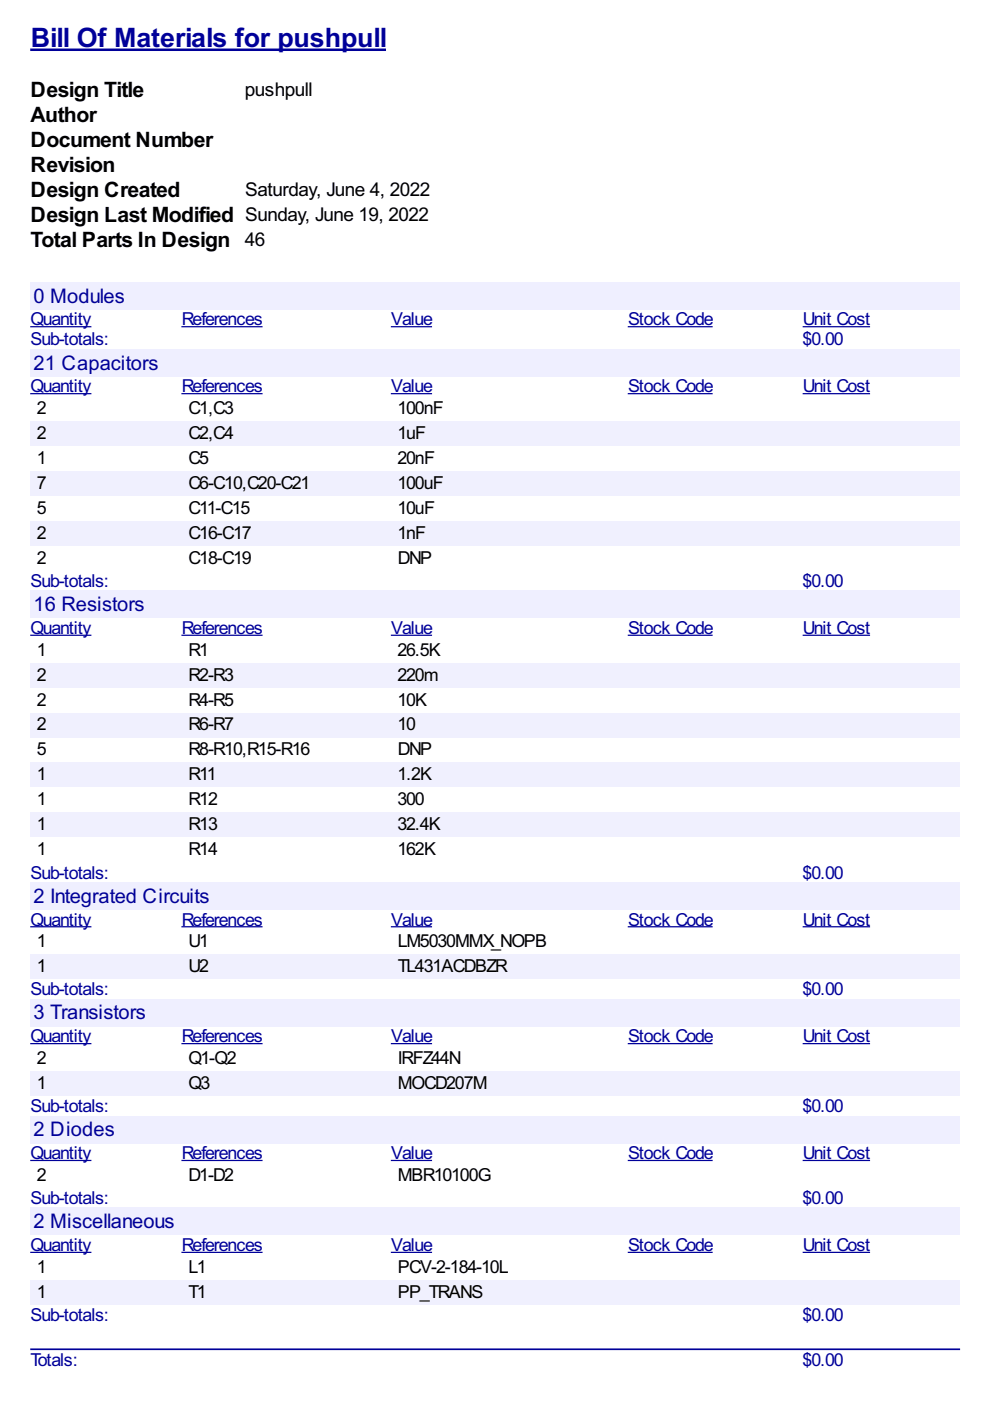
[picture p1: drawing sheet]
<svg xmlns="http://www.w3.org/2000/svg" width="210mm" height="297mm" viewBox="0 0 210 297" stroke-linecap="round" stroke-linejoin="round" font-family="sans-serif">
<defs><g id="words">
<text font-size="6.3" fill="#009" x="6.5" y="10">Bill Of Materials for pushpull</text>
<g font-size="5">
<text x="6.5" y="20.6">Design Title</text>
<text x="6.5" y="25.9">Author</text>
<text x="6.5" y="31.2">Document Number</text>
<text x="6.5" y="36.5">Revision</text>
<text x="6.5" y="41.8">Design Created</text>
<text x="6.5" y="47.1">Design Last Modified Sunday, June 19, 2022</text>
<text x="6.5" y="52.3">Total Parts In Design 46</text>
</g>
<g font-size="4.8" fill="#009">
<text x="7.1" y="64.2">0 Modules</text>
<text x="7.1" y="78.3">21 Capacitors</text>
<text x="7.1" y="129.6">16 Resistors</text>
<text x="7.1" y="191.4">2 Integrated Circuits</text>
<text x="7.1" y="216.2">3 Transistors</text>
<text x="7.1" y="240.9">2 Diodes</text>
<text x="7.1" y="260.4">2 Miscellaneous</text>
</g>
<g font-size="4.5">
<text x="51.9" y="20.3">pushpull</text>
<text x="52" y="41.5">Saturday, June 4, 2022</text>
</g>
<g font-size="4.2" fill="#009">
<text x="6.5" y="69">Quantity</text>
<text x="38.5" y="69">References</text>
<text x="82.9" y="69">Value</text>
<text x="133.2" y="69">Stock Code</text>
<text x="170.2" y="69">Unit Cost</text>
<text x="6.5" y="73.2">Sub-totals:</text>
<text x="170.2" y="73.2">$0.00</text>
<text x="6.5" y="83.2">Quantity</text>
<text x="38.5" y="83.2">References</text>
<text x="82.9" y="83.2">Value</text>
<text x="133.2" y="83.2">Stock Code</text>
<text x="170.2" y="83.2">Unit Cost</text>
<text x="6.5" y="124.5">Sub-totals:</text>
<text x="170.2" y="124.5">$0.00</text>
<text x="6.5" y="134.4">Quantity</text>
<text x="38.5" y="134.4">References</text>
<text x="82.9" y="134.4">Value</text>
<text x="133.2" y="134.4">Stock Code</text>
<text x="170.2" y="134.4">Unit Cost</text>
<text x="6.5" y="186.3">Sub-totals:</text>
<text x="170.2" y="186.3">$0.00</text>
<text x="6.5" y="196.2">Quantity</text>
<text x="38.5" y="196.2">References</text>
<text x="82.9" y="196.2">Value</text>
<text x="133.2" y="196.2">Stock Code</text>
<text x="170.2" y="196.2">Unit Cost</text>
<text x="6.5" y="211">Sub-totals:</text>
<text x="170.2" y="211">$0.00</text>
<text x="6.5" y="221">Quantity</text>
<text x="38.5" y="221">References</text>
<text x="82.9" y="221">Value</text>
<text x="133.2" y="221">Stock Code</text>
<text x="170.2" y="221">Unit Cost</text>
<text x="6.5" y="235.8">Sub-totals:</text>
<text x="170.2" y="235.8">$0.00</text>
<text x="6.5" y="245.8">Quantity</text>
<text x="38.5" y="245.8">References</text>
<text x="82.9" y="245.8">Value</text>
<text x="133.2" y="245.8">Stock Code</text>
<text x="170.2" y="245.8">Unit Cost</text>
<text x="6.5" y="255.3">Sub-totals:</text>
<text x="170.2" y="255.3">$0.00</text>
<text x="6.5" y="265.3">Quantity</text>
<text x="38.5" y="265.3">References</text>
<text x="82.9" y="265.3">Value</text>
<text x="133.2" y="265.3">Stock Code</text>
<text x="170.2" y="265.3">Unit Cost</text>
<text x="6.5" y="280.1">Sub-totals:</text>
<text x="170.2" y="280.1">$0.00</text>
<text x="6.5" y="289.7">Totals:</text>
<text x="170.2" y="289.7">$0.00</text>
</g>
<g font-size="4.2">
<text x="7.8" y="87.8">2</text>
<text x="39.9" y="87.8">C1,C3</text>
<text x="84.3" y="87.8">100nF</text>
<text x="7.8" y="93.1">2</text>
<text x="39.9" y="93.1">C2,C4</text>
<text x="84.3" y="93.1">1uF</text>
<text x="7.8" y="98.4">1</text>
<text x="39.9" y="98.4">C5</text>
<text x="84.3" y="98.4">20nF</text>
<text x="7.8" y="103.7">7</text>
<text x="39.9" y="103.7">C6-C10,C20-C21</text>
<text x="84.3" y="103.7">100uF</text>
<text x="7.8" y="108.9">5</text>
<text x="39.9" y="108.9">C11-C15</text>
<text x="84.3" y="108.9">10uF</text>
<text x="7.8" y="114.2">2</text>
<text x="7.8" y="119.5">2</text>
<text x="39.9" y="114.2">C16-C17</text>
<text x="39.9" y="119.5">C18-C19</text>
<text x="84.3" y="114.2">1nF</text>
<text x="84.3" y="119.5">DNP</text>
<text x="7.8" y="139">1</text>
<text x="39.9" y="139">R1</text>
<text x="84.3" y="139">26.5K</text>
<text x="7.8" y="144.3">2</text>
<text x="7.8" y="149.6">2</text>
<text x="39.9" y="144.3">R2-R3</text>
<text x="39.9" y="149.6">R4-R5</text>
<text x="84.3" y="144.3">220m</text>
<text x="84.3" y="149.6">10K</text>
<text x="7.8" y="154.9">2</text>
<text x="39.9" y="154.9">R6-R7</text>
<text x="84.3" y="154.9">10</text>
<text x="7.8" y="160.2">5</text>
<text x="39.9" y="160.2">R8-R10,R15-R16</text>
<text x="84.3" y="160.2">DNP</text>
<text x="7.8" y="165.5">1</text>
<text x="39.9" y="165.5">R11</text>
<text x="84.3" y="165.5">1.2K</text>
<text x="7.8" y="170.7">1</text>
<text x="39.9" y="170.7">R12</text>
<text x="84.3" y="170.7">300</text>
<text x="7.8" y="176">1</text>
<text x="39.9" y="176">R13</text>
<text x="84.3" y="176">32.4K</text>
<text x="7.8" y="181.3">1</text>
<text x="39.9" y="181.3">R14</text>
<text x="84.3" y="181.3">162K</text>
<text x="7.8" y="200.8">1</text>
<text x="39.9" y="200.8">U1</text>
<text x="84.3" y="200.8">LM5030MMX_NOPB</text>
<text x="7.8" y="206.1">1</text>
<text x="39.9" y="206.1">U2</text>
<text x="84.3" y="206.1">TL431ACDBZR</text>
<text x="7.8" y="225.6">2</text>
<text x="39.9" y="225.6">Q1-Q2</text>
<text x="84.3" y="225.6">IRFZ44N</text>
<text x="7.8" y="230.9">1</text>
<text x="39.9" y="230.9">Q3</text>
<text x="84.3" y="230.9">MOCD207M</text>
<text x="7.8" y="250.4">2</text>
<text x="39.9" y="250.4">D1-D2</text>
<text x="84.3" y="250.4">MBR10100G</text>
<text x="7.8" y="269.8">1</text>
<text x="39.9" y="269.8">L1</text>
<text x="84.3" y="269.8">PCV-2-184-10L</text>
<text x="7.8" y="275.1">1</text>
<text x="39.9" y="275.1">T1</text>
<text x="84.3" y="275.1">PP_TRANS</text>
</g>
</g></defs>
<path d="M6.4 10.6h75.4" fill="none" stroke="#009" stroke-width=".53"/>
<g fill="#efefff">
<path d="M6.4 59.8h197.2v5.8h-197.2z"/>
<path d="M6.9 60h19.3v4.8h-19.3z"/>
</g>
<path d="M6.4 69.3h13M38.5 69.3h17.2M82.9 69.3h8.7M133.1 69.3h18M170.2 69.3h14.3" fill="none" stroke="#009" stroke-width=".26"/>
<g fill="#efefff">
<path d="M6.4 74h197.2v5.8h-197.2z"/>
<path d="M6.9 74.3h26.4v4.8h-26.4z"/>
</g>
<path d="M6.4 83.5h13M38.5 83.5h17.2M82.9 83.5h8.7M133.1 83.5h18M170.2 83.5h14.3" fill="none" stroke="#009" stroke-width=".26"/>
<g fill="#f0f0fe">
<path d="M6.4 89.3h32.1v5.3h-32.1z"/>
<path d="M7.7 89.4h1.8v4.2h-1.8z"/>
<path d="M38.5 89.3h44.4v5.3h-44.4z"/>
<path d="M39.7 89.4h9.5v4.2h-9.5z"/>
<path d="M82.9 89.3h50.2v5.3h-50.2z"/>
<path d="M84.2 89.4h5.8v4.2h-5.8z"/>
<path d="M133.1 89.3h37.1v5.3h-37.1z"/>
<path d="M170.2 89.3h33.4v5.3h-33.4z"/>
<path d="M6.4 99.9h32.1v5.3h-32.1z"/>
<path d="M7.7 100h1.8v4.2h-1.8z"/>
<path d="M38.5 99.9h44.4v5.3h-44.4z"/>
<path d="M39.7 100h25.7v4.2h-25.7z"/>
<path d="M82.9 99.9h50.2v5.3h-50.2z"/>
<path d="M84.2 100h9.5v4.2h-9.5z"/>
<path d="M133.1 99.9h37.1v5.3h-37.1z"/>
<path d="M170.2 99.9h33.4v5.3h-33.4z"/>
<path d="M6.4 110.4h32.1v5.3h-32.1z"/>
<path d="M7.7 110.6h1.8v4.2h-1.8z"/>
<path d="M38.5 110.4h44.4v5.3h-44.4z"/>
<path d="M39.7 110.6h13.2v4.2h-13.2z"/>
<path d="M82.9 110.4h50.2v5.3h-50.2z"/>
<path d="M84.2 110.6h5.8v4.2h-5.8z"/>
<path d="M133.1 110.4h37.1v5.3h-37.1z"/>
<path d="M170.2 110.4h33.4v5.3h-33.4z"/>
</g>
<g fill="#efefff">
<path d="M6.4 125.3h197.2v5.7h-197.2z"/>
<path d="M6.9 125.4h23.5v4.7h-23.5z"/>
</g>
<path d="M6.4 134.7h13M38.5 134.7h17.2M82.9 134.7h8.7M133.1 134.7h18M170.2 134.7h14.3" fill="none" stroke="#009" stroke-width=".26"/>
<g fill="#f0f0fe">
<path d="M6.4 140.5h32.1v5.3h-32.1z"/>
<path d="M7.7 140.7h1.8v4.2h-1.8z"/>
<path d="M38.5 140.5h44.4v5.3h-44.4z"/>
<path d="M39.7 140.7h9.5v4.2h-9.5z"/>
<path d="M82.9 140.5h50.2v5.3h-50.2z"/>
<path d="M84.2 140.7h8.4v4.2h-8.4z"/>
<path d="M133.1 140.5h37.1v5.3h-37.1z"/>
<path d="M170.2 140.5h33.4v5.3h-33.4z"/>
<path d="M6.4 151.1h32.1v5.3h-32.1z"/>
<path d="M7.7 151.3h1.8v4.2h-1.8z"/>
<path d="M38.5 151.1h44.4v5.3h-44.4z"/>
<path d="M39.7 151.3h9.5v4.2h-9.5z"/>
<path d="M82.9 151.1h50.2v5.3h-50.2z"/>
<path d="M84.2 151.3h3.7v4.2h-3.7z"/>
<path d="M133.1 151.1h37.1v5.3h-37.1z"/>
<path d="M170.2 151.1h33.4v5.3h-33.4z"/>
<path d="M6.4 161.7h32.1v5.3h-32.1z"/>
<path d="M7.7 161.9h1.8v4.2h-1.8z"/>
<path d="M38.5 161.7h44.4v5.3h-44.4z"/>
<path d="M39.7 161.9h5.8v4.2h-5.8z"/>
<path d="M82.9 161.7h50.2v5.3h-50.2z"/>
<path d="M84.2 161.9h7.1v4.2h-7.1z"/>
<path d="M133.1 161.7h37.1v5.3h-37.1z"/>
<path d="M170.2 161.7h33.4v5.3h-33.4z"/>
<path d="M6.4 172.2h32.1v5.3h-32.1z"/>
<path d="M7.7 172.5h1.8v4.2h-1.8z"/>
<path d="M38.5 172.2h44.4v5.3h-44.4z"/>
<path d="M39.7 172.5h6.1v4.2h-6.1z"/>
<path d="M82.9 172.2h50.2v5.3h-50.2z"/>
<path d="M84.2 172.5h9v4.2h-9z"/>
<path d="M133.1 172.2h37.1v5.3h-37.1z"/>
<path d="M170.2 172.2h33.4v5.3h-33.4z"/>
</g>
<g fill="#efefff">
<path d="M6.4 187.1h197.2v5.7h-197.2z"/>
<path d="M6.9 187.3h37.3v4.7h-37.3z"/>
</g>
<path d="M6.4 196.5h13M38.5 196.5h17.2M82.9 196.5h8.7M133.1 196.5h18M170.2 196.5h14.3" fill="none" stroke="#009" stroke-width=".26"/>
<g fill="#f0f0fe">
<path d="M6.4 202.3h32.1v5.3h-32.1z"/>
<path d="M7.7 202.6h1.8v4.2h-1.8z"/>
<path d="M38.5 202.3h44.4v5.3h-44.4z"/>
<path d="M39.7 202.6h4.2v4.2h-4.2z"/>
<path d="M82.9 202.3h50.2v5.3h-50.2z"/>
<path d="M84.2 202.6h23v4.2h-23z"/>
<path d="M133.1 202.3h37.1v5.3h-37.1z"/>
<path d="M170.2 202.3h33.4v5.3h-33.4z"/>
</g>
<g fill="#efefff">
<path d="M6.4 211.8h197.2v5.8h-197.2z"/>
<path d="M6.9 212.1h23.8v4.8h-23.8z"/>
</g>
<path d="M6.4 221.3h13M38.5 221.3h17.2M82.9 221.3h8.7M133.1 221.3h18M170.2 221.3h14.3" fill="none" stroke="#009" stroke-width=".26"/>
<g fill="#f0f0fe">
<path d="M6.4 227.1h32.1v5.3h-32.1z"/>
<path d="M7.7 227.2h1.8v4.2h-1.8z"/>
<path d="M38.5 227.1h44.4v5.3h-44.4z"/>
<path d="M39.7 227.2h4.5v4.2h-4.5z"/>
<path d="M82.9 227.1h50.2v5.3h-50.2z"/>
<path d="M84.2 227.2h18.8v4.2h-18.8z"/>
<path d="M133.1 227.1h37.1v5.3h-37.1z"/>
<path d="M170.2 227.1h33.4v5.3h-33.4z"/>
</g>
<g fill="#efefff">
<path d="M6.4 236.6h197.2v5.7h-197.2z"/>
<path d="M6.9 236.7h17.2v4.8h-17.2z"/>
</g>
<path d="M6.4 246h13M38.5 246h17.2M82.9 246h8.7M133.1 246h18M170.2 246h14.3" fill="none" stroke="#009" stroke-width=".26"/>
<g fill="#efefff">
<path d="M6.4 256.1h197.2v5.7h-197.2z"/>
<path d="M6.9 256.3h29.9v4.8h-29.9z"/>
</g>
<path d="M6.4 265.5h13M38.5 265.5h17.2M82.9 265.5h8.7M133.1 265.5h18M170.2 265.5h14.3" fill="none" stroke="#009" stroke-width=".26"/>
<g fill="#f0f0fe">
<path d="M6.4 271.3h32.1v5.3h-32.1z"/>
<path d="M7.7 271.6h1.8v4.3h-1.8z"/>
<path d="M38.5 271.3h44.4v5.3h-44.4z"/>
<path d="M39.7 271.6h3.7v4.3h-3.7z"/>
<path d="M82.9 271.3h50.2v5.3h-50.2z"/>
<path d="M84.2 271.6h18v4.3h-18z"/>
<path d="M133.1 271.3h37.1v5.3h-37.1z"/>
<path d="M170.2 271.3h33.4v5.3h-33.4z"/>
</g>
<path d="M6.6 286.1h196.8" fill="none" stroke="#009" stroke-width=".35"/>
<use href="#words"/>
</svg>
